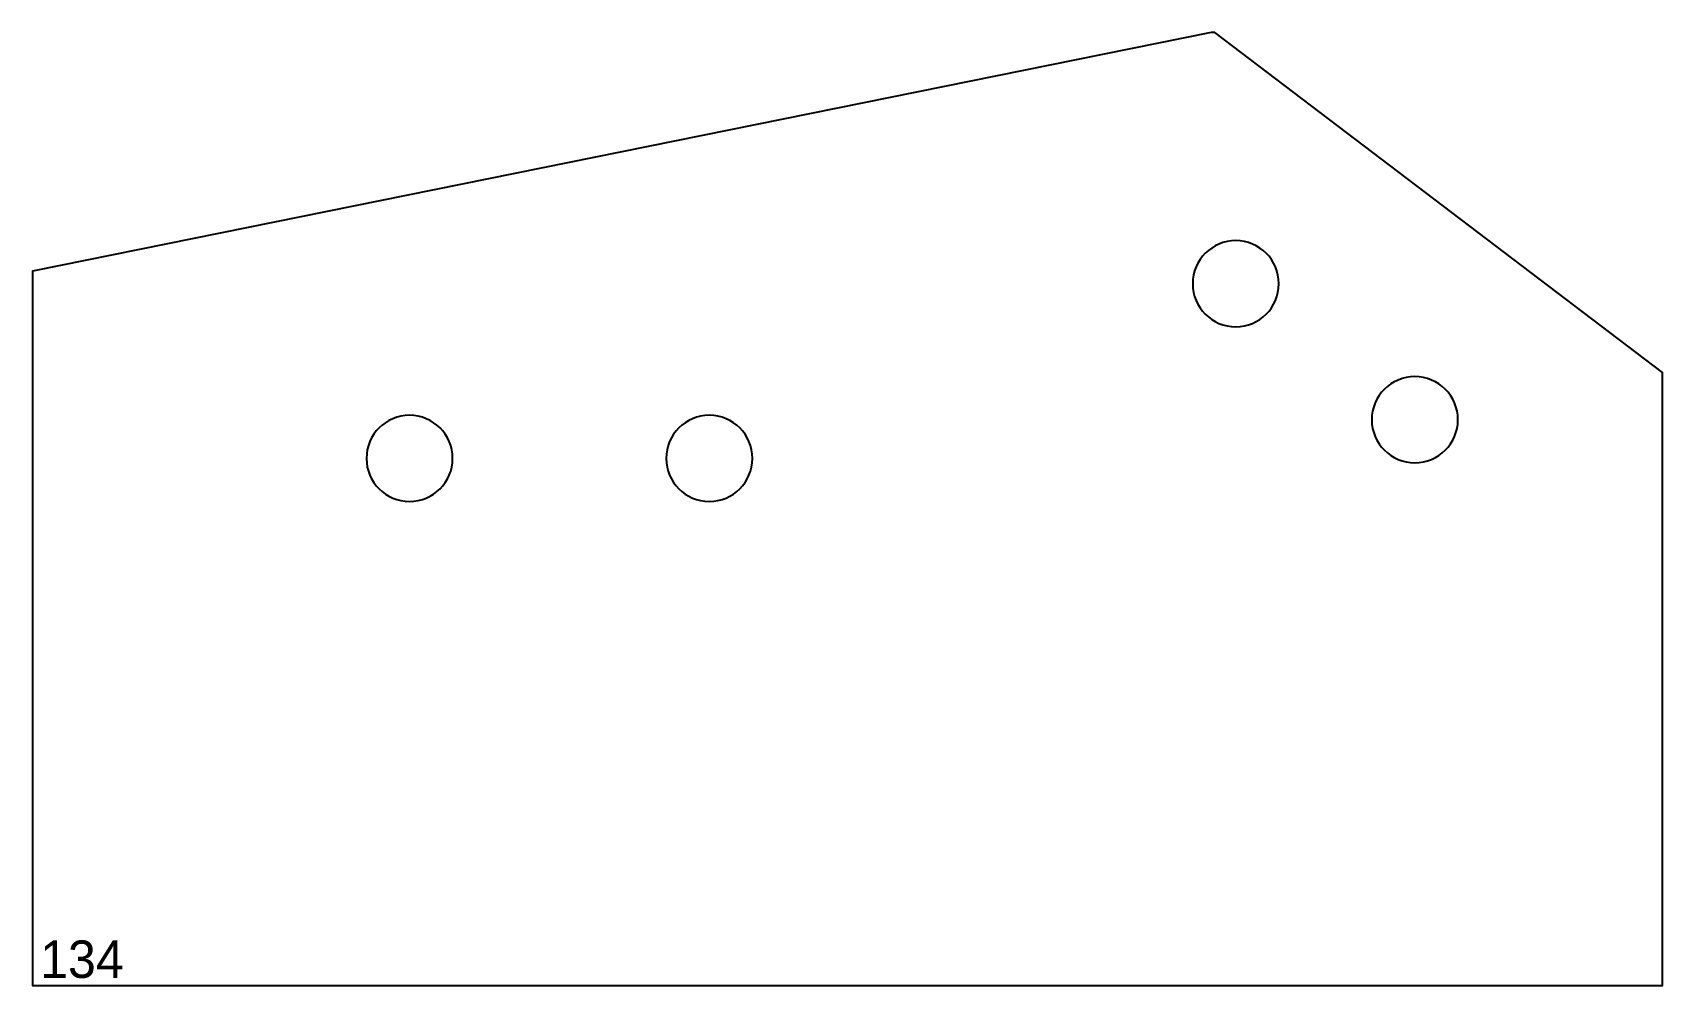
# Model space of a CAD drawing. Header units: millimetres. Extents: x 0 to 435, y 0 to 254.
import ezdxf

# ---------------------------------------------------------------- set-up
doc = ezdxf.new("R2010")
doc.units = ezdxf.units.MM
doc.header["$MEASUREMENT"] = 0
for name, color, linetype in [('ВнешнийКонтур', 7, 'Continuous'), ('Нумерация', 7, 'Continuous'), ('Отверстие', 7, 'Continuous')]:
    doc.layers.add(name, color=color, linetype=linetype)

msp = doc.modelspace()

# ---------------------------------------------------------------- linework, layer by layer
at = {"layer": 'ВнешнийКонтур', "color": 0, "linetype": 'Continuous'}
msp.add_lwpolyline([(315.52, 254.31), (314.52, 254.31), (0, 190.66), (0, 0), (434.97, 0), (434.97, 163.59)], close=True, dxfattribs=at)
at = {"layer": 'Отверстие', "color": 0, "linetype": 'Continuous'}
for points in [[(332.61, 187.28, 1), (309.61, 187.28, 1), (332.61, 187.28)], [(380.4, 150.99, 1), (357.4, 150.99, 1), (380.4, 150.99)], [(112.1, 140.66, 1), (89.1, 140.66, 1), (112.1, 140.66)], [(192.1, 140.66, 1), (169.1, 140.66, 1), (192.1, 140.66)]]:
    msp.add_lwpolyline(points, format="xyb", dxfattribs=at)

# ---------------------------------------------------------------- texts
at = {"layer": 'Нумерация', "color": 0, "linetype": 'Continuous'}
msp.add_text('134', height=10, dxfattribs=at).set_placement((2, 2))

doc.saveas('drawing.dxf')
